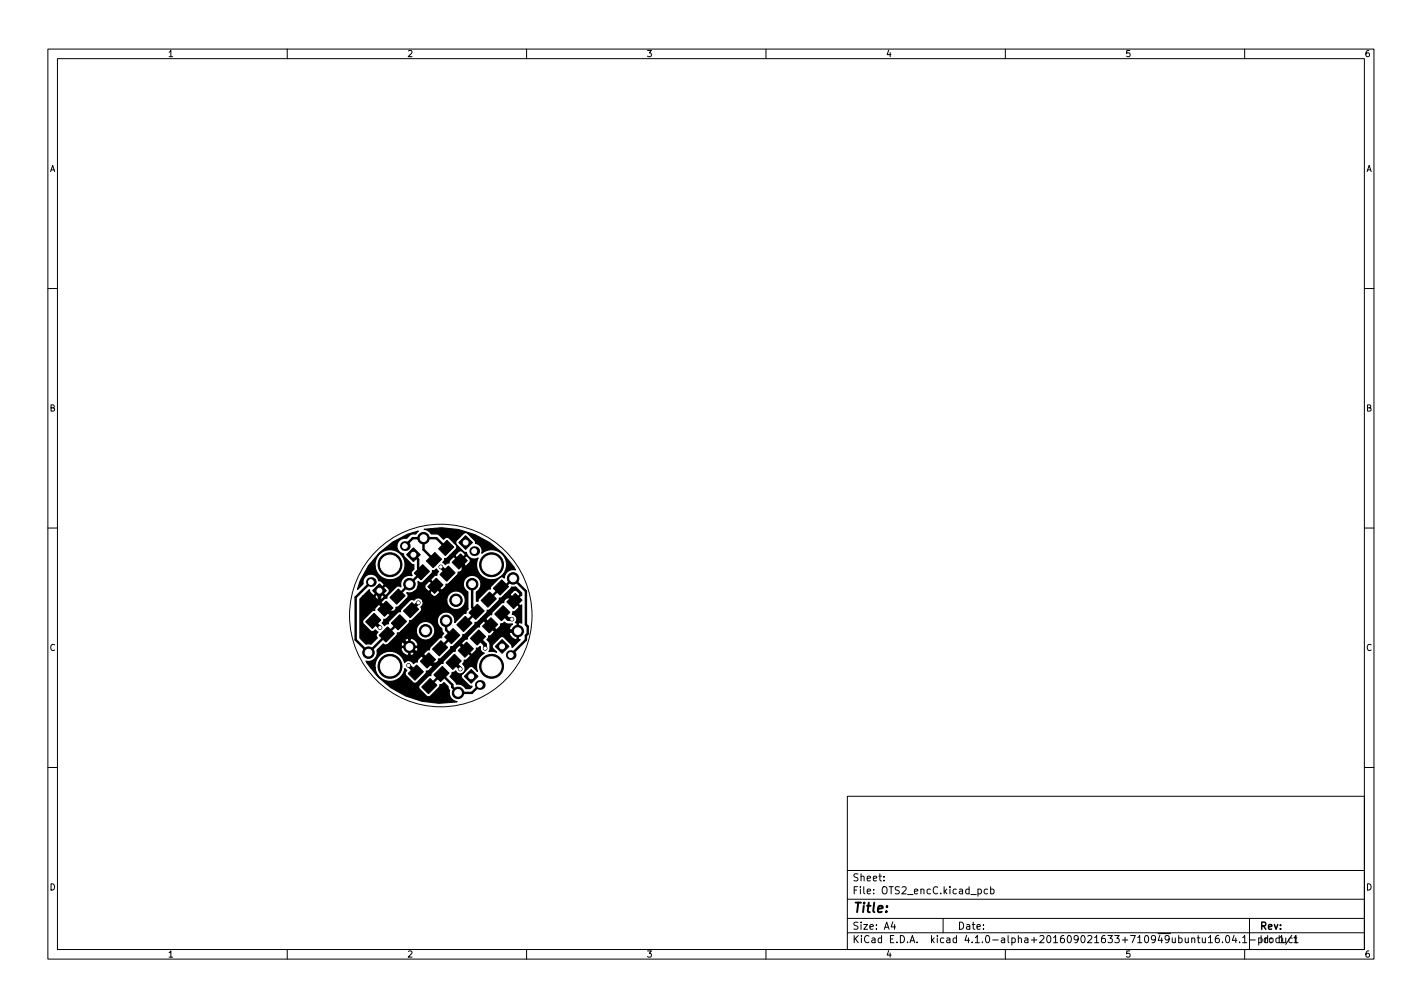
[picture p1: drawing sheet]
<svg xmlns="http://www.w3.org/2000/svg" width="297mm" height="210mm" viewBox="0 0 297 210" stroke-linecap="round" stroke-linejoin="round" font-family="sans-serif">
<defs><g id="words">
<text font-size="2.8" x="178" y="190.6">Title:</text>
<g font-size="2.1">
<text x="178" y="184">Sheet:</text>
<text x="178" y="186.7">File: OTS2_encC.kicad_pcb</text>
<text x="178" y="196.9">KiCad E.D.A. kicad 4.1.0-alpha+201609021633+710949ubuntu16.04.1-product</text>
<text x="178" y="194.1">Size: A4</text>
<text x="200" y="194.1">Date:</text>
<text x="263" y="194.1">Rev:</text>
<text x="263" y="196.9">Id: 1/1</text>
</g>
<g font-size="1.8">
<text x="35" y="11.9">1</text>
<text x="85" y="11.9">2</text>
<text x="135" y="11.9">3</text>
<text x="185" y="11.9">4</text>
<text x="235" y="11.9">5</text>
<text x="285" y="11.9">6</text>
<text x="10.3" y="35.9">A</text>
<text x="285.3" y="35.9">A</text>
<text x="10.3" y="85.9">B</text>
<text x="285.3" y="85.9">B</text>
<text x="10.3" y="135.9">C</text>
<text x="285.3" y="135.9">C</text>
<text x="10.3" y="185.9">D</text>
<text x="285.3" y="185.9">D</text>
<text x="35" y="199.9">1</text>
<text x="85" y="199.9">2</text>
<text x="135" y="199.9">3</text>
<text x="185" y="199.9">4</text>
<text x="235" y="199.9">5</text>
<text x="285" y="199.9">6</text>
</g>
</g></defs>
<g fill="none" stroke="#000" stroke-width=".21">
<path d="M10 10.2h277v190.1h-277zM12 12.2h273v186.1h-273zM60 10.2v2M110 10.2v2M160 10.2v2M210 10.2v2M260 10.2v2M10 60.2h2M285 60.2h2M10 110.2h2M285 110.2h2M10 160.2h2"/>
<path d="M177 166.3h108v32h-108zM285 160.2h2M60 198.3v2M110 198.3v2M160 198.3v2M177 194.8h108M177 191.8h108M177 187.8h108M177 181.8h108M184.6 183.8v.1M184.6 183v.1M186.5 192.5l-.4 1h1"/>
<path d="M186.9 193v1M197 191.8v3M204.3 185.7l.4-.1 .3 .3-.1 .7h-.6M206.3 185.7l-.4-.1-.3 .3 .1 .7h.6M206.9 185.7l.5-.1 .2 .3-.1 .7h-.6M206.9 185.1v1.5M210 198.3v2M252.4 195.8l.5-.5v1.5M252.4 196.8h.9M254.6 195.3l-.5 .1a1.01 1.01 0 0 0 0 1.4l.5-.1 .1-.5-.3-.3-.4 .1-.1 .2M255.4 196.7v.1M256.2 195.4l.2-.1a.8 .8 0 0 1 .5 .8 .8 .8 0 0 1-.5 .7 1 1 0 0 1-.2-1.4z"/>
<path d="M257.8 195.3l-.4 1h1M258.1 195.8v1M258.9 196.7v.1M259.6 195.8l.4-.5v1.5M259.6 196.8h.8M260 198.3v2M261 191.8v6.5M261.1 196.3h1.1M269.9 195.3l-1.3 1.9M269.9 195.9l-.4-.1-.3 .3 .2 .7h.5M270.3 195.8l.4-.5v1.5M270.3 196.8h.8"/>
<path d="M270.4 195.8h.5M270.6 195.3v1.3l.3 .2"/>
<circle cx="92.1" cy="128.5" r="19.1"/>
</g>
<g fill="#000" stroke="#000" stroke-width=".21">
<path d="M86.4 114.4l1.4 1.4-1.4 1.5-1.5-1.5zM86.5 119.7l1.8-1.8 1.4 1.4-1.8 1.8zM91.6 114.6l1.8-1.8 1.4 1.4-1.8 1.8zM89.1 117.1l1.7-1.7 1.5 1.4-1.8 1.7zM94.4 117.4l1.8-1.8 1.4 1.5-1.7 1.7zM91.9 119.9l1.8-1.7 1.4 1.4-1.8 1.8zM95.8 113.3l1.5-1.5 1.4 1.5-1.4 1.4zM76.4 129.8l1.7-1.7 1.5 1.4-1.8 1.7zM79.2 132.6l1.8-1.7 1.4 1.4-1.8 1.8zM79.3 121.9l1.4 1.4-1.4 1.5-1.5-1.5zM78.9 127.3l1.8-1.8 1.4 1.4-1.8 1.8zM81.4 124.7l1.8-1.7 1.4 1.4-1.7 1.8z"/>
<path d="M83.5 128.3l1.4 1.5-1.7 1.7-1.5-1.4zM86 125.8l1.5 1.4-1.8 1.8-1.4-1.4zM89.4 122.5l1.7-1.8 1.4 1.4-1.7 1.8zM87.8 138.1l1.8-1.8 1.4 1.4-1.8 1.8zM94.6 131.2l1.5 1.4-1.8 1.8-1.4-1.4zM90.3 135.5l1.8-1.7 1.4 1.4-1.7 1.8zM95.7 135.8l1.8-1.7 1.4 1.4-1.8 1.7zM93.2 138.4l1.7-1.8 1.5 1.4-1.8 1.8zM98 127.9l1.7-1.8 1.4 1.5-1.7 1.7zM95.4 130.5l1.8-1.8 1.4 1.4-1.8 1.8zM100.8 130.7l1.8-1.7 1.4 1.4-1.8 1.8zM98.2 133.3l1.8-1.8 1.4 1.4-1.7 1.8z"/>
<path d="M104.8 121.1l1.4 1.4-1.7 1.8-1.5-1.5zM102.3 123.6l1.4 1.4-1.8 1.8-1.4-1.4zM104.9 133.5l1.4 1.5-1.4 1.4-1.5-1.4zM105.9 125.7l1.7-1.8 1.5 1.4-1.8 1.8zM105.1 126.4l1.4 1.5-1.8 1.7-1.4-1.4zM85.3 140.6l1.7-1.8 1.4 1.5-1.7 1.7zM88.1 143.4l1.8-1.7 1.4 1.4-1.8 1.8zM92.4 139.1l1.4 1.5-1.8 1.7-1.4-1.4zM97 141.2l1.4-1.4 1.5 1.4-1.5 1.5z"/>
<circle cx="81.5" cy="117.9" r="2.5"/>
<circle cx="88.5" cy="112.4" r="1.2"/>
<circle cx="92.1" cy="118.4" r=".38"/>
<circle cx="102.7" cy="117.9" r="2.5"/>
<circle cx="77" cy="136.3" r="1.2"/>
<circle cx="79.4" cy="131.1" r=".38"/>
<circle cx="81.5" cy="139.1" r="2.5"/>
<circle cx="85.3" cy="138.9" r=".38"/>
<circle cx="85.5" cy="122" r="1.2"/>
<circle cx="85.5" cy="135.1" r="1.2"/>
<circle cx="87.4" cy="125.9" r=".38"/>
<circle cx="88.9" cy="131.7" r="1.3"/>
<circle cx="93.2" cy="129.6" r="1.2"/>
<circle cx="95.3" cy="125.3" r="1.3"/>
<circle cx="96.1" cy="139.7" r=".38"/>
<circle cx="98.6" cy="122" r="1.2"/>
<circle cx="101.3" cy="135.4" r=".38"/>
<circle cx="102.7" cy="139.1" r="2.5"/>
<circle cx="106.9" cy="129.3" r=".38"/>
<circle cx="107.2" cy="120.8" r="1.2"/>
<circle cx="108.2" cy="131.8" r="1.2"/>
<circle cx="95.7" cy="144.7" r="1.2"/>
</g>
<g fill="#000">
<circle cx="84.6" cy="114" r="1.02"/>
<circle cx="99.1" cy="115.1" r="1.02"/>
<circle cx="77.5" cy="121.5" r="1.02"/>
<circle cx="106.7" cy="136.8" r="1.02"/>
<circle cx="100.2" cy="143" r="1.02"/>
</g>
<path d="M84.6 114l1.6-1.6h5l2 2M86.4 115.8l.9 1v1.9l.8 .8-5.1 5.1M88.5 112.4v2.4l2.2 2.1M77 136.3h.1M77.5 121.5l-3.2 3.2v8.9l2.7 2.7M83.3 129.9l-6.3 6.4M93.2 129.6v1.9l1.3 1.3-2.6 2.6M98.6 122v4.8l1 .9-2.6 2.6M107.2 120.8l-1.9 1.9h-.7l-2.5 2.5M107.2 120.8h.1M107.2 120.8l2.7 2.6v7l.3 .4v1.5l-.3 .4v.9l-3.2 3.2M100.2 143l-1.6 1.7h-2.9l-1.2-1.2v-.5l-2.3-2.3-2.5 2.6" fill="none" stroke="#000" stroke-width=".51"/>
<g fill="none" stroke="#000" stroke-width=".76">
<path d="M92.1 118.4l1.4 1.4M96 117.2l.8 .8v2l-12.5 12.5v1.4l2.4 2.4h1.1l2.4 2.4h1.2l14.1-14.1h1.1l.9 .9M78 129.6l1.4 1.5M79.3 123.3v2.6l2 2h1.2l4.4-4.3h1.5l2.4 2.4M85.3 138.9l1.6 1.5M85.9 127.4h.1M87.4 125.9l-1.5 1.5M90.9 122.3l1.8 1.8M94.8 138.2l1.3 1.5M95.9 134.2l1.4 1.4M99.8 133.1l1.5 1.5v.8M101 129.2l2.6 2.6h4.6"/>
<path d="M104.9 128l1.3 1.3h.7"/>
</g>
<path d="M85.6 122l-.1 .1" fill="none" stroke="#000" stroke-width=".25"/>
<path d="M79.3 115.4l2.7-2.2 3.2-1.7 2.2-.6-.5 .6-1.2 .1-.8 .8a1.65 1.65 0 0 0-2 1.3 1.65 1.65 0 0 0 1.4 2l.2 .6 1.5 1.5 .5 .1v.9l-.4 .4a.64 .64 0 0 0 0 .9 2 2 0 0 0-2.4 2.4l-.5-.2-.4 .2-1.9 1.9-.1 .5-.5 .1-.8 .7v.3l2.1 2.1h.3l.8-.9v-.4l.5-.1 1.9-1.9a.83 .83 0 0 0-.1-1.1l4.8-.1v.2l.6 .6 .4 .1 .4-.1 .7-.7v-.3l-1-.9-1.1 1.1h-3.5l.6-.4 .4-.8h1.4l.2 .5 .5 .5h.2l1.2-1.1-1-.9h-.2l-.7 .7-.2 .3h-1.4l.1-1a.67 .67 0 0 0 1 .1l1.8-1.8 .1-.5 .4-.1 .4-.3 .5 .5-.3 .4v.4l-.6 .1-.7 .8v.2l2.1 2.1h.2l.8-.9 .1-.4 .6-.2 1.8-1.8 .1-.6h.5l.8-.8v-.2l-1.2-1.2h.4l1 1h.2l.8-1-.1-.5-.5-.6h-.3l-1.1 1.1h-.4l-.9-.9h-.2l-.8 .8-.1 .5h-.4l-.4 .3-.5-.5 .3-.4 .1-.4 .5-.1 .6-.6h1.1v.2l.9 1 1.2-1.2v-.2l-.9-.7-.5 .1-.7 .8h-1.1l1.4-1.5-.1-.5-.6-.6h.5l.2 .4 1.4 1.5 .6 .1a1.64 1.64 0 0 0 2.5 1.2 3.1 3.1 0 0 0 2.6 4.5 3.1 3.1 0 0 0 3.2-4.1 3.1 3.1 0 0 0-5.1-1.4 1.63 1.63 0 0 0-1.3-2.1l-.1-.6-1.8-1.6-.6 .2-1.4 1.4-.2 .5h-.5l-.9-.9a.73 .73 0 0 0-1.1 .2l-1.2-1-1.4-.1-.8-.8-.7-.2a18.2 18.2 0 0 1 19.1 8.5 1.83 1.83 0 0 0-2.4 1.7 .66 .66 0 0 0-.9-.1l-1.9 1.9-.1 .5-.6 .2-1.8 1.8-.1 .5-.4 .1v-2l.3-.2a1.84 1.84 0 0 0 .1-2.7 1.84 1.84 0 0 0-2.8 .2 1.84 1.84 0 0 0 .6 2.7l.1 3.6-.4 .5-.1 .4-.5 .1-1.8 1.8a1.84 1.84 0 0 0-1.3-2.1 1.84 1.84 0 0 0-2.2 1 1.84 1.84 0 0 0 .8 2.3l.1 .7 .3 .4-.4 .5v.4l-.6 .1-1.9 1.9-.1 .5h-.4l-.9 .8v.3l2.1 2.1h.2l.8-.8 .1-.5 .5-.1 1.9-1.9 .1-.6 .5-.1 1.9-1.8 .2-.6 .5-.1 1.9-1.8 .1-.7h.5l.7-.7h1v.2l2.1 2.1h.2l.8-.7 .1-.6h.4l.4-.3 .6 .4h1.1l-.7 .8 .1 .5h1.5v-1.5l-.4-.1 .3-.7a1 1 0 0 0-.9-1l.1-.6 .6-.1 .7-.8v-.2l-2.1-2.1h-.2l-.8 .9v.4l-.6 .1-1.8 1.9-.2 .6h-.4l-.9 .8h-1l1.3-1.3 .1-.5 .5-.1 1.8-1.8 .2-.6 .5-.1 .7-.7h1v.3l1 .9 1.1-1.1v-.2l-.7-.7h-.6l-.8 .8h-1l1.4-1.5 .8-.1 1.3 1.3v.6h-.2l-1.2 1.1 1 .9 .4-.1v3.8l-.4-.1-.3 .1-.1 1.5 .1 .2 1-.2v.3l-1-.1-.1 .2 .1 1.5h.4l-1.7 1.7-.2-.7-1.5-1.4a.64 .64 0 0 0-.9 0l-1.6 1.8 .1 .4 .8 .9-.7-.2h-.9l.3-.5-.1-1.1-.6-.9 .3-.3v-.4l.5-.1 .6-.5h3.3l.5 .9 .8 .5 .3-.1v-1.6h-1.5l-.1 .3h-3.3l.2-.3v-.2l-2.1-2.1h-.2l-.8 .8v.5l-.5 .1-1.9 1.8-.2 .6-.4 .1-.9 .8v.2l2.1 2.1h.3l.7-.7 .1-.6h.4l.4-.3a1.21 1.21 0 0 0 .9 1.4 3.1 3.1 0 0 0-1.5 3.8l-.9-.9-.5-.1-1.8 1.6a.64 .64 0 0 0 0 .9l1.6 1.5 .5 .1-.4 .5h-.9l-.7-.8-.7-.2-.5 .1-.3-.5-1.1-1.1 .4-.5v-.4h.4l.4-.3a1.04 1.04 0 0 0 1.5 .3 1.04 1.04 0 0 0 .2-1.6l-.3-.2 .3-.3 .1-.4 .5-.2 .8-.7v-.2l-2.1-2.1h-.3l-.8 .8v.5l-.5 .1-1.9 1.8-.1 .6-.6 .1-1.8 1.9-.2 .6h-.5l-1.9 1.9a.64 .64 0 0 0 0 .9l1.5 1.5 .5 .1 2.1-2 .2-.6h.4l.4-.4 .9 .9 .3 .7a1.95 1.95 0 0 0 1.6 2.4 18 18 0 0 1-18.1-7.1h.9l.1 .6a3.1 3.1 0 0 0 3.3 2.3 3.1 3.1 0 0 0 2.9-2.7l.4 .4-.2 .2a.64 .64 0 0 0 0 .9l1.5 1.5h.6l2-1.9 .2-.6h.4l.8-.8v-.3l-2-2.1h-.3l-.7 .8-.1 .5-.4 .1-.4 .3a1.12 1.12 0 0 0-1.9-.2 3.1 3.1 0 0 0-3.6-2.4 3.1 3.1 0 0 0-2.6 3.4h-.9l-.9-1.4 .3 .1a1.84 1.84 0 0 0 1.9-2.3l.3-.3h4.7l.6 .9 .8 .5 .3-.2v-1.5h.3v1.5a1.35 1.35 0 0 0 1.5-1.5h-3.4l-.1 .3h-4.7l1.1-1.1 .5 .3h3.1l.1 .2h1.6v-1.5h.3v1.5h1.5l.1-.2a1.54 1.54 0 0 0-1.9-1.3 1.47 1.47 0 0 0-1.7 1.3h-2.8l1.9-2 .2-.6h.4l.3-.2h3.3a1.94 1.94 0 0 0 2.9 1.5 1.94 1.94 0 0 0 0-3.3 1.94 1.94 0 0 0-2.9 1.4v.4h-3.3l1.8-1.8v-.5l.5-.1 1.9-1.8a.64 .64 0 0 0 0-.9l.4-.6v-.7h5a1.94 1.94 0 0 0 3 1.5 1.94 1.94 0 0 0 0-3.3 1.94 1.94 0 0 0-3 1.4v.4h-5a1.04 1.04 0 0 0-.8-.7 1.04 1.04 0 0 0-1 .5 .63 .63 0 0 0-.9 .1l-1.9 1.8v.5l-.5 .1-1.9 1.9-.2 .6h-.4l-.4 .3-.5-.5 .3-.4 .1-.4 .5-.1 .8-.7v-.3l-2.1-2h-.3l-.8 .8v.4l-.6 .2-1.9 2v.6l1.5 1.5a.68 .68 0 0 0 1.1-.2l.6 .5a.71 .71 0 0 0-.2 1.2l-1.3 1.3h-1l-1.3-1.3v-8.1l.6-.6h2.5v.2l.7 .6 .3 .1 .4-.1 .5-.6v-.2l-.9-1-1 1h-2.5l1.3-1.3 .2 .5 .6 .6h.2l1-1h.3l1 1h.2l.7-.9-.1-.5-.6-.5h-.2l-1 .9h-.3l1.1-1.1v-.2l-.5-.6a.81 .81 0 0 1-.8-.8 1.66 1.66 0 0 0-2.1-.6 1.66 1.66 0 0 0-.9 1.9l-1.2 1.2 .5-1.8 1.8-3.1h1.3a3.2 3.2 0 0 0 4.8 2.4 3.2 3.2 0 0 0 .1-5.3 3.2 3.2 0 0 0-4.9 2.3v.6h-1.3z" fill="#000" stroke="#000" stroke-width=".25"/>
<g fill="#fff" stroke="#fff" stroke-width=".21">
<circle cx="106.9" cy="129.3" r=".25"/>
<circle cx="101.3" cy="135.4" r=".25"/>
<circle cx="96.1" cy="139.7" r=".25"/>
<circle cx="85.3" cy="138.9" r=".25"/>
<circle cx="87.4" cy="125.9" r=".25"/>
<circle cx="92.1" cy="118.4" r=".25"/>
<circle cx="79.4" cy="131.1" r=".25"/>
<circle cx="79.3" cy="123.3" r=".51"/>
<circle cx="77.5" cy="121.5" r=".51"/>
<circle cx="93.2" cy="129.6" r=".7"/>
<circle cx="81.5" cy="117.9" r="2"/>
<circle cx="85.5" cy="135.1" r=".7"/>
<circle cx="102.7" cy="139.1" r="2"/>
<circle cx="98.6" cy="122" r=".7"/>
<circle cx="81.5" cy="139.1" r="2"/>
<circle cx="102.7" cy="117.9" r="2"/>
<circle cx="88.9" cy="131.7" r=".8"/>
<circle cx="95.3" cy="125.3" r=".8"/>
<circle cx="77" cy="136.3" r=".7"/>
<circle cx="85.5" cy="122" r=".7"/>
<circle cx="88.5" cy="112.4" r=".7"/>
<circle cx="95.7" cy="144.7" r=".7"/>
<circle cx="108.2" cy="131.8" r=".7"/>
<circle cx="107.2" cy="120.8" r=".7"/>
<circle cx="98.4" cy="141.2" r=".51"/>
<circle cx="100.2" cy="143" r=".51"/>
<circle cx="86.4" cy="115.8" r=".51"/>
<circle cx="84.6" cy="114" r=".51"/>
<circle cx="104.9" cy="135" r=".51"/>
<circle cx="106.7" cy="136.8" r=".51"/>
<circle cx="97.3" cy="113.3" r=".51"/>
<circle cx="99.1" cy="115.1" r=".51"/>
</g>
<use href="#words"/>
</svg>
